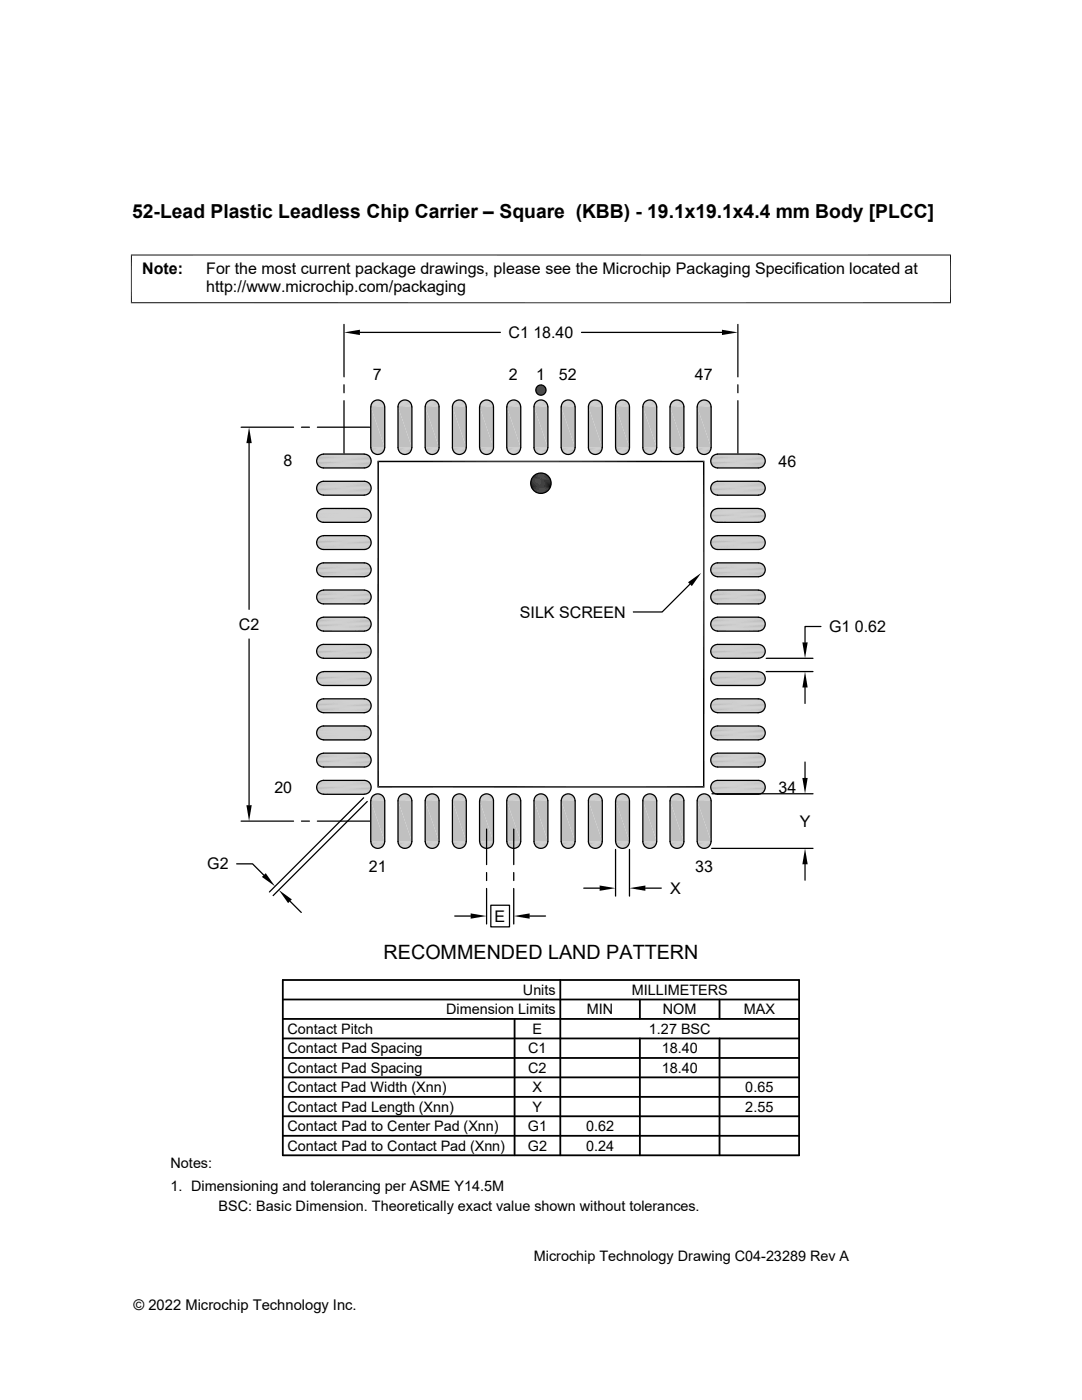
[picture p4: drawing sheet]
<svg xmlns="http://www.w3.org/2000/svg" width="216mm" height="279mm" viewBox="0 0 216 279" stroke-linecap="round" stroke-linejoin="round" font-family="sans-serif">
<defs><g id="words">
<g font-size="3.9">
<text x="26.4" y="43.5">52-Lead Plastic Leadless Chip Carrier – Square (KBB) - 19.1x19.1x4.4 mm Body [PLCC]</text>
<text x="76.5" y="191.5">RECOMMENDED LAND PATTERN</text>
</g>
<g font-size="3.2">
<text x="28.4" y="54.7">Note:</text>
<text x="41.1" y="58.3">http://www.microchip.com/packaging</text>
<text x="41.1" y="54.7">For the most current package drawings, please see the Microchip Packaging Specification located at</text>
<text x="101.5" y="67.5">C1 18.40</text>
<text x="74.4" y="75.8">7</text>
<text x="101.6" y="75.8">2</text>
<text x="107" y="75.8">1</text>
<text x="111.5" y="75.8">52</text>
<text x="138.6" y="75.8">47</text>
<text x="56.5" y="93.1">8</text>
<text x="155.3" y="93.2">46</text>
<text x="47.7" y="125.7">C2</text>
<text x="103.7" y="123.3">SILK SCREEN</text>
<text x="165.4" y="126.2">G1 0.62</text>
<text x="54.8" y="158.2">20</text>
<text x="155.3" y="158.3">34</text>
<text x="159.6" y="165">Y</text>
<text x="41.4" y="173.5">G2</text>
<text x="73.6" y="174.1">21</text>
<text x="133.7" y="178.4">X</text>
<text x="138.7" y="174.1">33</text>
<text x="98.7" y="184">E</text>
</g>
<g font-size="2.9">
<text x="89" y="202.4">Dimension Limits</text>
<text x="104.3" y="198.6">Units</text>
<text x="117.1" y="202.4">MIN</text>
<text x="126" y="198.6">MILLIMETERS</text>
<text x="132.3" y="202.4">NOM</text>
<text x="148.4" y="202.4">MAX</text>
<text x="57.3" y="206.3">Contact Pitch</text>
<text x="106.3" y="206.3">E</text>
<text x="129.5" y="206.3">1.27 BSC</text>
<text x="57.3" y="214.1">Contact Pad Spacing</text>
<text x="57.3" y="210.2">Contact Pad Spacing</text>
<text x="105.4" y="214.1">C2</text>
<text x="105.4" y="210.2">C1</text>
<text x="132" y="210.2">18.40</text>
<text x="132" y="214.1">18.40</text>
<text x="57.3" y="221.9">Contact Pad Length (Xnn)</text>
<text x="57.3" y="218">Contact Pad Width (Xnn)</text>
<text x="106.3" y="221.9">Y</text>
<text x="106.3" y="218">X</text>
<text x="148.7" y="221.9">2.55</text>
<text x="148.7" y="218">0.65</text>
<text x="57.3" y="225.8">Contact Pad to Center Pad (Xnn)</text>
<text x="105.3" y="225.8">G1</text>
<text x="116.9" y="225.8">0.62</text>
<text x="34" y="233.1">Notes:</text>
<text x="57.3" y="229.6">Contact Pad to Contact Pad (Xnn)</text>
<text x="105.3" y="229.6">G2</text>
<text x="116.9" y="229.6">0.24</text>
<text x="34" y="237.7">1. Dimensioning and tolerancing per ASME Y14.5M</text>
<text x="43.6" y="241.7">BSC: Basic Dimension. Theoretically exact value shown without tolerances.</text>
<text x="106.5" y="251.7">Microchip Technology Drawing C04-23289 Rev A</text>
<text x="26.6" y="261.3">© 2022 Microchip Technology Inc.</text>
</g>
</g></defs>
<g fill="#c0c0c0">
<path d="M140.1 79.9h.8z"/>
<path d="M140.4 79.8l.5 .1z"/>
<path d="M134.7 79.9h.8z"/>
<path d="M135 79.8l.5 .1z"/>
<path d="M129.3 79.9h.7z"/>
<path d="M129.5 79.8l.5 .1z"/>
<path d="M123.8 79.9h.8z"/>
<path d="M124.1 79.8l.5 .1z"/>
<path d="M118.4 79.9h.8z"/>
<path d="M118.7 79.8l.5 .1z"/>
<path d="M113 79.9h.7z"/>
<path d="M113.2 79.8l.5 .1z"/>
<path d="M107.6 79.9h.7z"/>
<path d="M107.8 79.8l.5 .1z"/>
<path d="M102.1 79.9h.8z"/>
<path d="M102.4 79.8l.5 .1z"/>
<path d="M96.7 79.9h.8z"/>
<path d="M97 79.8l.5 .1z"/>
<path d="M91.3 79.9h.7z"/>
<path d="M91.5 79.8l.5 .1z"/>
<path d="M85.9 79.9h.7z"/>
<path d="M86.1 79.8l.5 .1z"/>
<path d="M80.4 79.9h.8z"/>
<path d="M80.7 79.8l.5 .1z"/>
<path d="M75 79.9h.8z"/>
<path d="M75.2 79.8l.6 .1z"/>
<path d="M139.9 79.9h1.2z"/>
<path d="M140.1 79.9h1z"/>
<path d="M134.5 79.9h1.2z"/>
<path d="M134.7 79.9h1z"/>
<path d="M129 79.9h1.3z"/>
<path d="M129.3 79.9h1z"/>
<path d="M123.6 79.9h1.2z"/>
<path d="M123.8 79.9h1z"/>
<path d="M118.2 79.9h1.2z"/>
<path d="M118.4 79.9h1z"/>
<path d="M112.8 79.9h1.2z"/>
<path d="M113 79.9h1z"/>
<path d="M107.3 79.9h1.3z"/>
<path d="M107.6 79.9h1z"/>
<path d="M101.9 79.9h1.2z"/>
<path d="M102.1 79.9h1z"/>
<path d="M96.5 79.9h1.2z"/>
<path d="M96.7 79.9h1z"/>
<path d="M91 79.9h1.3z"/>
<path d="M91.3 79.9h1z"/>
<path d="M85.6 79.9h1.2z"/>
<path d="M85.9 79.9h.9z"/>
<path d="M80.2 79.9h1.2z"/>
<path d="M80.4 79.9h1z"/>
<path d="M74.8 79.9h1.2z"/>
<path d="M75 79.9h1z"/>
<path d="M139.7 80.1l.2-.2 1.5 .2z"/>
<path d="M139.9 79.9h1.2l.3 .2z"/>
<path d="M134.2 80.1l.3-.2 1.4 .2z"/>
<path d="M134.5 79.9h1.2l.2 .2z"/>
<path d="M128.8 80.1l.2-.2 1.5 .2z"/>
<path d="M129 79.9h1.3l.2 .2z"/>
<path d="M123.4 80.1l.2-.2 1.5 .2z"/>
<path d="M123.6 79.9h1.2l.3 .2z"/>
<path d="M118 80.1l.2-.2 1.4 .2z"/>
<path d="M118.2 79.9h1.2l.2 .2z"/>
<path d="M112.5 80.1l.3-.2 1.4 .2z"/>
<path d="M112.8 79.9h1.2l.2 .2z"/>
<path d="M107.1 80.1l.2-.2 1.5 .2z"/>
<path d="M107.3 79.9h1.3l.2 .2z"/>
<path d="M101.7 80.1l.2-.2 1.5 .2z"/>
<path d="M101.9 79.9h1.2l.3 .2z"/>
<path d="M96.2 80.1l.3-.2 1.4 .2z"/>
<path d="M96.5 79.9h1.2l.2 .2z"/>
<path d="M90.8 80.1l.2-.2 1.5 .2z"/>
<path d="M91 79.9h1.3l.2 .2z"/>
<path d="M85.4 80.1l.2-.2 1.5 .2z"/>
<path d="M85.6 79.9h1.2l.3 .2z"/>
<path d="M80 80.1l.2-.2 1.4 .2z"/>
<path d="M80.2 79.9h1.2l.2 .2z"/>
<path d="M74.5 80.1l.3-.2 1.4 .2z"/>
<path d="M74.8 79.9h1.2l.2 .2z"/>
</g>
<path d="M139.5 80.2h2" fill="none" stroke="#c0c0c0" stroke-width=".2"/>
<path d="M139.7 80.1h1.7l.1 .2z" fill="#c0c0c0"/>
<path d="M134 80.2h2.1" fill="none" stroke="#c0c0c0" stroke-width=".2"/>
<path d="M134.2 80.1h1.7l.2 .2z" fill="#c0c0c0"/>
<path d="M128.6 80.2h2.1" fill="none" stroke="#c0c0c0" stroke-width=".2"/>
<path d="M128.8 80.1h1.7l.2 .2z" fill="#c0c0c0"/>
<path d="M123.2 80.2h2" fill="none" stroke="#c0c0c0" stroke-width=".2"/>
<path d="M123.4 80.1h1.7l.1 .2z" fill="#c0c0c0"/>
<path d="M117.8 80.2h2" fill="none" stroke="#c0c0c0" stroke-width=".2"/>
<path d="M118 80.1h1.6l.2 .2z" fill="#c0c0c0"/>
<path d="M112.3 80.2h2.1" fill="none" stroke="#c0c0c0" stroke-width=".2"/>
<path d="M112.5 80.1h1.7l.2 .2z" fill="#c0c0c0"/>
<path d="M106.9 80.2h2.1" fill="none" stroke="#c0c0c0" stroke-width=".2"/>
<path d="M107.1 80.1h1.7l.2 .2z" fill="#c0c0c0"/>
<path d="M101.5 80.2h2" fill="none" stroke="#c0c0c0" stroke-width=".2"/>
<path d="M101.7 80.1h1.7l.1 .2z" fill="#c0c0c0"/>
<path d="M96.1 80.2h2" fill="none" stroke="#c0c0c0" stroke-width=".2"/>
<path d="M96.2 80.1h1.7l.2 .2z" fill="#c0c0c0"/>
<path d="M90.6 80.2h2.1" fill="none" stroke="#c0c0c0" stroke-width=".2"/>
<path d="M90.8 80.1h1.7l.2 .2z" fill="#c0c0c0"/>
<path d="M85.2 80.2h2" fill="none" stroke="#c0c0c0" stroke-width=".2"/>
<path d="M85.4 80.1h1.7l.1 .2z" fill="#c0c0c0"/>
<path d="M79.8 80.2h2" fill="none" stroke="#c0c0c0" stroke-width=".2"/>
<path d="M80 80.1h1.6l.2 .2z" fill="#c0c0c0"/>
<path d="M74.3 80.2h2.1" fill="none" stroke="#c0c0c0" stroke-width=".2"/>
<path d="M74.5 80.1h1.7l.2 .2z" fill="#c0c0c0"/>
<g fill="none" stroke="#c0c0c0" stroke-width=".21">
<path d="M74.1 80.6h2.6M74.2 80.4h2.4M79.5 80.6h2.6M79.6 80.4h2.4M84.9 80.6h2.6M85 80.4h2.4M90.4 80.6h2.5M90.5 80.4h2.3M95.8 80.6h2.6M95.9 80.4h2.4M101.2 80.6h2.6M101.3 80.4h2.4"/>
<path d="M106.6 80.6h2.6M106.8 80.4h2.3M112.1 80.6h2.6M112.2 80.4h2.4M117.5 80.6h2.6M117.6 80.4h2.4M122.9 80.6h2.6M123 80.4h2.4M128.4 80.6h2.5M128.5 80.4h2.3M133.8 80.6h2.6M133.9 80.4h2.3"/>
<path d="M139.2 80.6h2.6M139.3 80.4h2.4"/>
</g>
<g fill="none" stroke="#c0c0c0" stroke-width=".25">
<path d="M74 81.1h2.8M74 80.8h2.7M79.4 81.1h2.8M79.4 80.8h2.8M84.8 81.1h2.8M84.9 80.8h2.7M90.3 81.1h2.7M90.3 80.8h2.7M95.7 81.1h2.8M95.7 80.8h2.7M101.1 81.1h2.8M101.2 80.8h2.7"/>
<path d="M106.6 81.1h2.7M106.6 80.8h2.7M112 81.1h2.8M112 80.8h2.7M117.4 81.1h2.8M117.4 80.8h2.8M122.8 81.1h2.8M122.9 80.8h2.7M128.3 81.1h2.7M128.3 80.8h2.7M133.7 81.1h2.8M133.7 80.8h2.7"/>
<path d="M139.1 81.1h2.8M139.1 80.8h2.8"/>
</g>
<g fill="#c0c0c0">
<path d="M139.1 81.2l2.8 8.1h-2.8z"/>
<path d="M139.1 81.2h2.8v8.1z"/>
<path d="M133.7 81.2l2.8 8.1h-2.8z"/>
<path d="M133.7 81.2h2.8v8.1z"/>
<path d="M128.3 81.2l2.7 8.1h-2.7z"/>
<path d="M128.3 81.2h2.7v8.1z"/>
<path d="M122.8 81.2l2.8 8.1h-2.8z"/>
<path d="M122.8 81.2h2.8v8.1z"/>
<path d="M117.4 81.2l2.8 8.1h-2.8z"/>
<path d="M117.4 81.2h2.8v8.1z"/>
<path d="M112 81.2l2.8 8.1h-2.8z"/>
<path d="M112 81.2h2.8v8.1z"/>
<path d="M106.6 81.2l2.7 8.1h-2.7z"/>
<path d="M106.6 81.2h2.7v8.1z"/>
<path d="M101.1 81.2l2.8 8.1h-2.8z"/>
<path d="M101.1 81.2h2.8v8.1z"/>
<path d="M95.7 81.2l2.8 8.1h-2.8z"/>
<path d="M95.7 81.2h2.8v8.1z"/>
<path d="M90.3 81.2l2.7 8.1h-2.7z"/>
<path d="M90.3 81.2h2.7v8.1z"/>
<path d="M84.8 81.2l2.8 8.1h-2.8z"/>
<path d="M84.8 81.2h2.8v8.1z"/>
<path d="M79.4 81.2l2.8 8.1h-2.8z"/>
<path d="M79.4 81.2h2.8v8.1z"/>
<path d="M74 81.2l2.8 8.1h-2.8z"/>
<path d="M74 81.2h2.8v8.1z"/>
</g>
<g fill="none" stroke="#c0c0c0" stroke-width=".25">
<path d="M74 89.5h2.8M79.4 89.5h2.8M84.8 89.5h2.8M90.3 89.5h2.7M95.7 89.5h2.8M101.1 89.5h2.8M106.6 89.5h2.7M112 89.5h2.8M117.4 89.5h2.8M122.8 89.5h2.8M128.3 89.5h2.7M133.7 89.5h2.8"/>
<path d="M139.1 89.5h2.8"/>
</g>
<g fill="none" stroke="#c0c0c0" stroke-width=".23">
<path d="M74 89.7h2.7M74.1 89.9h2.6M79.4 89.7h2.8M79.5 89.9h2.6M84.9 89.7h2.7M84.9 89.9h2.6M90.3 89.7h2.7M90.4 89.9h2.5M95.7 89.7h2.7M95.8 89.9h2.6M101.2 89.7h2.7M101.2 89.9h2.6"/>
<path d="M106.6 89.7h2.7M106.6 89.9h2.6M112 89.7h2.7M112.1 89.9h2.6M117.4 89.7h2.8M117.5 89.9h2.6M122.9 89.7h2.7M122.9 89.9h2.6M128.3 89.7h2.7M128.4 89.9h2.5M133.7 89.7h2.7M133.8 89.9h2.6"/>
<path d="M139.1 89.7h2.8M139.2 89.9h2.6"/>
</g>
<g fill="none" stroke="#c0c0c0" stroke-width=".21">
<path d="M74.2 90.1h2.4M79.6 90.1h2.4M85 90.1h2.4M90.5 90.1h2.3M95.9 90.1h2.4M101.3 90.1h2.4M106.8 90.1h2.3M112.2 90.1h2.4M117.6 90.1h2.4M123 90.1h2.4M128.5 90.1h2.3M133.9 90.1h2.3"/>
<path d="M139.3 90.1h2.4"/>
</g>
<path d="M139.5 90.3l1.9 .1h-1.7z" fill="#c0c0c0"/>
<path d="M139.5 90.3h2" fill="none" stroke="#c0c0c0" stroke-width=".2"/>
<path d="M134 90.3l1.9 .1h-1.7z" fill="#c0c0c0"/>
<path d="M134 90.3h2.1" fill="none" stroke="#c0c0c0" stroke-width=".2"/>
<path d="M128.6 90.3l1.9 .1h-1.7z" fill="#c0c0c0"/>
<path d="M128.6 90.3h2.1" fill="none" stroke="#c0c0c0" stroke-width=".2"/>
<path d="M123.2 90.3l1.9 .1h-1.7z" fill="#c0c0c0"/>
<path d="M123.2 90.3h2" fill="none" stroke="#c0c0c0" stroke-width=".2"/>
<path d="M117.8 90.3l1.8 .1h-1.6z" fill="#c0c0c0"/>
<path d="M117.8 90.3h2" fill="none" stroke="#c0c0c0" stroke-width=".2"/>
<path d="M112.3 90.3l1.9 .1h-1.7z" fill="#c0c0c0"/>
<path d="M112.3 90.3h2.1" fill="none" stroke="#c0c0c0" stroke-width=".2"/>
<path d="M106.9 90.3l1.9 .1h-1.7z" fill="#c0c0c0"/>
<path d="M106.9 90.3h2.1" fill="none" stroke="#c0c0c0" stroke-width=".2"/>
<path d="M101.5 90.3l1.9 .1h-1.7z" fill="#c0c0c0"/>
<path d="M101.5 90.3h2" fill="none" stroke="#c0c0c0" stroke-width=".2"/>
<path d="M96.1 90.3l1.8 .1h-1.7z" fill="#c0c0c0"/>
<path d="M96.1 90.3h2" fill="none" stroke="#c0c0c0" stroke-width=".2"/>
<path d="M90.6 90.3l1.9 .1h-1.7z" fill="#c0c0c0"/>
<path d="M90.6 90.3h2.1" fill="none" stroke="#c0c0c0" stroke-width=".2"/>
<path d="M85.2 90.3l1.9 .1h-1.7z" fill="#c0c0c0"/>
<path d="M85.2 90.3h2" fill="none" stroke="#c0c0c0" stroke-width=".2"/>
<path d="M79.8 90.3l1.8 .1h-1.6z" fill="#c0c0c0"/>
<path d="M79.8 90.3h2" fill="none" stroke="#c0c0c0" stroke-width=".2"/>
<path d="M74.3 90.3l1.9 .1h-1.7z" fill="#c0c0c0"/>
<path d="M74.3 90.3h2.1" fill="none" stroke="#c0c0c0" stroke-width=".2"/>
<g fill="#c0c0c0">
<path d="M139.7 90.4l1.4 .2h-1.2z"/>
<path d="M139.7 90.4h1.7l-.3 .2z"/>
<path d="M134.2 90.4l1.5 .2h-1.2z"/>
<path d="M134.2 90.4h1.7l-.2 .2z"/>
<path d="M128.8 90.4l1.5 .2h-1.3z"/>
<path d="M128.8 90.4h1.7l-.2 .2z"/>
<path d="M123.4 90.4l1.4 .2h-1.2z"/>
<path d="M123.4 90.4h1.7l-.3 .2z"/>
<path d="M118 90.4l1.4 .2h-1.2z"/>
<path d="M118 90.4h1.6l-.2 .2z"/>
<path d="M112.5 90.4l1.5 .2h-1.2z"/>
<path d="M112.5 90.4h1.7l-.2 .2z"/>
<path d="M107.1 90.4l1.5 .2h-1.3z"/>
<path d="M107.1 90.4h1.7l-.2 .2z"/>
<path d="M101.7 90.4l1.4 .2h-1.2z"/>
<path d="M101.7 90.4h1.7l-.3 .2z"/>
<path d="M96.2 90.4l1.5 .2h-1.2z"/>
<path d="M96.2 90.4h1.7l-.2 .2z"/>
<path d="M90.8 90.4l1.5 .2h-1.3z"/>
<path d="M90.8 90.4h1.7l-.2 .2z"/>
<path d="M85.4 90.4l1.4 .2h-1.2z"/>
<path d="M85.4 90.4h1.7l-.3 .2z"/>
<path d="M80 90.4l1.4 .2h-1.2z"/>
<path d="M80 90.4h1.6l-.2 .2z"/>
<path d="M74.5 90.4l1.5 .2h-1.2z"/>
<path d="M74.5 90.4h1.7l-.2 .2z"/>
</g>
<path d="M64.3 90.6h8.6M142.9 90.6h8.7" fill="none" stroke="#c0c0c0" stroke-width=".2"/>
<g fill="#c0c0c0">
<path d="M139.9 90.6l1 .1z"/>
<path d="M139.9 90.6h1.2l-.2 .1z"/>
<path d="M134.5 90.6l1 .1z"/>
<path d="M134.5 90.6h1.2l-.2 .1z"/>
<path d="M129 90.6l1 .1z"/>
<path d="M129 90.6h1.3l-.3 .1z"/>
<path d="M123.6 90.6l1 .1z"/>
<path d="M123.6 90.6h1.2l-.2 .1z"/>
<path d="M118.2 90.6l1 .1z"/>
<path d="M118.2 90.6h1.2l-.2 .1z"/>
<path d="M112.8 90.6l.9 .1z"/>
<path d="M112.8 90.6h1.2l-.3 .1z"/>
<path d="M107.3 90.6l1 .1z"/>
<path d="M107.3 90.6h1.3l-.3 .1z"/>
<path d="M101.9 90.6l1 .1z"/>
<path d="M101.9 90.6h1.2l-.2 .1z"/>
<path d="M96.5 90.6l1 .1z"/>
<path d="M96.5 90.6h1.2l-.2 .1z"/>
<path d="M91 90.6l1 .1z"/>
<path d="M91 90.6h1.3l-.3 .1z"/>
<path d="M85.6 90.6l1 .1z"/>
<path d="M85.6 90.6h1.2l-.2 .1z"/>
<path d="M80.2 90.6l1 .1z"/>
<path d="M80.2 90.6h1.2l-.2 .1z"/>
<path d="M74.8 90.6l1 .1z"/>
<path d="M74.8 90.6h1.2l-.2 .1z"/>
<path d="M140.1 90.7h.5z"/>
<path d="M140.1 90.7h.8z"/>
<path d="M134.7 90.7h.5z"/>
<path d="M134.7 90.7h.8z"/>
<path d="M129.3 90.7h.5z"/>
<path d="M129.3 90.7h.7z"/>
<path d="M123.8 90.7h.6z"/>
<path d="M123.8 90.7h.8z"/>
<path d="M118.4 90.7h.5z"/>
<path d="M118.4 90.7h.8z"/>
<path d="M113 90.7h.5z"/>
<path d="M113 90.7h.7z"/>
<path d="M107.6 90.7h.5z"/>
<path d="M107.6 90.7h.7z"/>
<path d="M102.1 90.7h.5z"/>
<path d="M102.1 90.7h.8z"/>
<path d="M96.7 90.7h.5z"/>
<path d="M96.7 90.7h.8z"/>
<path d="M91.3 90.7h.5z"/>
<path d="M91.3 90.7h.7z"/>
<path d="M85.9 90.7h.5z"/>
<path d="M85.9 90.7h.7z"/>
<path d="M80.4 90.7h.5z"/>
<path d="M80.4 90.7h.8z"/>
<path d="M75 90.7h.5z"/>
<path d="M75 90.7h.8z"/>
</g>
<g fill="none" stroke="#c0c0c0" stroke-width=".2">
<path d="M63.5 91.1h10.3M63.5 96.5h10.3M63.5 92.9h10.3M63.5 98.4h10.3M63.6 93.1h10M63.6 98.5h10M63.6 90.9h10M63.6 96.3h10M63.8 90.8h9.6M63.8 96.2h9.6M63.8 93.2h9.6M63.8 98.7h9.6"/>
<path d="M64.1 93.3h9.1M64.1 98.8h9.1M64.1 90.7h9.1M64.1 96.1h9.1M64.3 93.4h8.6M64.3 98.8h8.6M64.3 96.1h8.6M142.1 92.9h10.3M142.1 98.4h10.3M142.1 91.1h10.3M142.1 96.5h10.3M142.3 90.9h10"/>
<path d="M142.3 96.3h10M142.3 93.1h10M142.3 98.5h10M142.5 93.2h9.5M142.5 98.7h9.5M142.5 90.8h9.5M142.5 96.2h9.5M142.7 93.3h9.1M142.7 98.8h9.1M142.7 90.7h9.1M142.7 96.1h9.1M142.9 93.4h8.7"/>
<path d="M142.9 98.8h8.7M142.9 96.1h8.7M63.2 102.7h10.9M63.2 102.8h10.9M63.2 102.9h10.9M63.2 103.1h10.9M63.2 102.5h10.8M63.2 103.2h10.8M63.2 102.4h10.8M63.2 103.3h10.8M63.3 103.4h10.7M63.3 102.3h10.7"/>
<path d="M63.3 102.2h10.6M63.3 103.6h10.6M63.4 103.7h10.4M63.4 102.1h10.4M63.5 107.3h10.3M63.5 112.8h10.3M63.5 118.2h10.3M63.5 103.8h10.3M63.5 109.2h10.3M63.5 114.6h10.3M63.5 101.9h10.3M63.6 101.9h10.1"/>
<path d="M63.6 103.9h10.1M63.6 101.8h10M63.6 103.9h10M63.6 109.4h10M63.6 114.8h10M63.6 107.2h10M63.6 112.6h10M63.6 118h10M63.8 104h9.6M63.8 101.7h9.6M63.8 107.1h9.6M63.8 112.5h9.6"/>
<path d="M63.8 117.9h9.6M63.8 101.6h9.6M63.8 104.1h9.6M63.8 109.5h9.6M63.8 114.9h9.6M64 101.6h9.2M64 104.2h9.2M64.1 104.2h9.1M64.1 109.6h9.1M64.1 115h9.1M64.1 101.5h9.1M64.1 107h9.1"/>
<path d="M64.1 112.4h9.1M64.1 117.8h9.1M64.3 104.2h8.6M64.3 109.7h8.6M64.3 115.1h8.6M64.3 101.5h8.6M64.3 106.9h8.6M64.3 112.3h8.6M64.3 117.8h8.6M142.1 103.8h10.3M142.1 109.2h10.3M142.1 114.6h10.3"/>
<path d="M142.1 101.9h10.3M142.1 107.3h10.3M142.1 112.8h10.3M142.1 118.2h10.3M142.3 101.8h10M142.3 107.2h10M142.3 112.6h10M142.3 118h10M142.3 104h10M142.3 109.4h10M142.3 114.8h10M142.5 104.1h9.5"/>
<path d="M142.5 109.5h9.5M142.5 114.9h9.5M142.5 101.6h9.5M142.5 107.1h9.5M142.5 112.5h9.5M142.5 117.9h9.5M142.7 104.2h9.1M142.7 109.6h9.1M142.7 115h9.1M142.7 101.5h9.1M142.7 107h9.1M142.7 112.4h9.1"/>
<path d="M142.7 117.8h9.1M142.9 104.2h8.7M142.9 109.7h8.7M142.9 115.1h8.7M142.9 101.5h8.7M142.9 106.9h8.7M142.9 112.3h8.7M142.9 117.8h8.7M63.5 123.6h10.3M63.5 129.1h10.3M63.5 134.5h10.3M63.5 139.9h10.3"/>
<path d="M63.5 120.1h10.3M63.5 125.5h10.3M63.5 130.9h10.3M63.5 136.3h10.3M63.6 120.2h10M63.6 125.7h10M63.6 131.1h10M63.6 136.5h10M63.6 123.5h10M63.6 128.9h10M63.6 134.3h10M63.6 139.7h10"/>
<path d="M63.8 123.3h9.6M63.8 128.8h9.6M63.8 134.2h9.6M63.8 139.6h9.6M63.8 120.4h9.6M63.8 125.8h9.6M63.8 131.2h9.6M63.8 136.7h9.6M64.1 120.5h9.1M64.1 125.9h9.1M64.1 131.3h9.1M64.1 136.7h9.1"/>
<path d="M64.1 123.2h9.1M64.1 128.7h9.1M64.1 134.1h9.1M64.1 139.5h9.1M64.3 120.5h8.6M64.3 125.9h8.6M64.3 131.4h8.6M64.3 136.8h8.6M64.3 123.2h8.6M64.3 128.6h8.6M64.3 134h8.6M64.3 139.5h8.6"/>
<path d="M142.1 120.1h10.3M142.1 125.5h10.3M142.1 130.9h10.3M142.1 136.3h10.3M142.1 123.6h10.3M142.1 129.1h10.3M142.1 134.5h10.3M142.1 139.9h10.3M142.3 123.5h10M142.3 128.9h10M142.3 134.3h10M142.3 139.7h10"/>
<path d="M142.3 120.2h10M142.3 125.7h10M142.3 131.1h10M142.3 136.5h10M142.5 120.4h9.5M142.5 125.8h9.5M142.5 131.2h9.5M142.5 136.7h9.5M142.5 123.3h9.5M142.5 128.8h9.5M142.5 134.2h9.5M142.5 139.6h9.5"/>
<path d="M142.7 120.5h9.1M142.7 125.9h9.1M142.7 131.3h9.1M142.7 136.7h9.1M142.7 123.2h9.1M142.7 128.7h9.1M142.7 134.1h9.1M142.7 139.5h9.1M142.9 120.5h8.7M142.9 125.9h8.7M142.9 131.4h8.7M142.9 136.8h8.7"/>
<path d="M142.9 123.2h8.7M142.9 128.6h8.7M142.9 134h8.7M142.9 139.5h8.7M63.2 146.1h10.9M63.2 146.2h10.9M63.2 146.3h10.9M63.2 146.5h10.9M63.2 146h10.8M63.2 146.6h10.8M63.2 145.8h10.8M63.2 146.7h10.8"/>
<path d="M63.3 146.9h10.7M63.3 145.7h10.7M63.3 145.6h10.6M63.3 147h10.6M63.4 147.1h10.4M63.4 145.5h10.4M63.5 150.8h10.3M63.5 156.2h10.3M63.5 141.8h10.3M63.5 147.2h10.3M63.5 152.6h10.3M63.5 158.1h10.3"/>
<path d="M63.5 145.4h10.3M63.6 145.3h10.1M63.6 147.3h10.1M63.6 145.2h10M63.6 142h10M63.6 147.4h10M63.6 152.8h10M63.6 158.2h10M63.6 150.6h10M63.6 156h10M63.8 147.4h9.6M63.8 145.1h9.6"/>
<path d="M63.8 150.5h9.6M63.8 155.9h9.6M63.8 145h9.6M63.8 142.1h9.6M63.8 147.5h9.6M63.8 152.9h9.6M63.8 158.4h9.6M64 145h9.2M64 147.6h9.2M64.1 142.2h9.1M64.1 153h9.1M64.1 150.4h9.1"/>
<path d="M64.1 155.8h9.1M64.1 147.6h9.1M64.1 144.9h9.1M64.3 147.6h8.6M64.3 142.2h8.6M64.3 150.3h8.6M64.3 155.8h8.6M142.1 141.8h10.3M142.1 147.2h10.3M142.1 152.6h10.3M142.1 158.1h10.3M142.1 145.3h10.3"/>
<path d="M142.1 150.8h10.3M142.1 156.2h10.3M142.3 145.2h10M142.3 150.6h10M142.3 156h10M142.3 142h10M142.3 147.4h10M142.3 152.8h10M142.3 158.2h10M142.5 142.1h9.5M142.5 147.5h9.5M142.5 152.9h9.5"/>
<path d="M142.5 158.4h9.5M142.5 145h9.5M142.5 150.5h9.5M142.5 155.9h9.5M142.7 142.2h9.1M142.7 147.6h9.1M142.7 153h9.1M142.7 144.9h9.1M142.7 150.4h9.1M142.7 155.8h9.1M142.9 142.2h8.7M142.9 147.6h8.7"/>
<path d="M142.9 150.3h8.7M142.9 155.8h8.7"/>
</g>
<g fill="none" stroke="#c0c0c0" stroke-width=".23">
<path d="M63.2 92.5h10.8M63.2 97.9h10.8M63.2 91.5h10.8M63.2 96.9h10.8M63.3 91.3h10.6M63.3 98.2h10.6M141.9 92.5h10.8M141.9 97.9h10.8M141.9 91.5h10.8M141.9 96.9h10.8M142 91.3h10.6M142 98.2h10.6"/>
<path d="M63.2 108.8h10.8M63.2 119.6h10.8M63.2 107.8h10.8M63.2 113.2h10.8M63.3 107.6h10.6M141.8 102.6h10.9M141.8 103.1h10.9M141.9 108.8h10.8M141.9 119.6h10.8M141.9 107.8h10.8M141.9 113.2h10.8M142 107.6h10.6"/>
<path d="M63.2 125.1h10.8M63.2 135.9h10.8M63.2 124.1h10.8M63.2 129.5h10.8M63.3 123.8h10.6M63.3 125.3h10.6M141.9 125.1h10.8M141.9 135.9h10.8M141.9 124.1h10.8M141.9 129.5h10.8M142 123.8h10.6M142 125.3h10.6"/>
<path d="M63.2 141.3h10.8M63.2 152.2h10.8M63.2 157.6h10.8M63.2 140.3h10.8M63.2 151.2h10.8M63.2 156.6h10.8M63.3 151h10.6M63.3 141.6h10.6M63.3 157.9h10.6M141.8 146h10.9M141.8 146.5h10.9M141.9 141.3h10.8"/>
<path d="M141.9 152.2h10.8M141.9 157.6h10.8M141.9 140.3h10.8M141.9 151.2h10.8M141.9 156.6h10.8M142 151h10.6M142 141.6h10.6M142 157.9h10.6"/>
</g>
<g fill="none" stroke="#c0c0c0" stroke-width=".25">
<path d="M63.2 91.8h10.9M63.2 97.2h10.9M63.2 92h10.9M63.2 92.3h10.9M63.2 97.4h10.9M63.2 97.7h10.9M141.8 91.8h10.9M141.8 97.2h10.9M141.8 92h10.9M141.8 92.3h10.9M141.8 97.4h10.9M141.8 97.7h10.9"/>
<path d="M63.2 108h10.9M63.2 113.5h10.9M63.2 118.9h10.9M63.2 108.3h10.9M63.2 108.5h10.9M63.2 113.7h10.9M63.2 114h10.9M63.2 119.1h10.9M63.2 119.4h10.9M63.2 114.2h10.8M63.2 118.6h10.8M141.8 108h10.9"/>
<path d="M141.8 113.5h10.9M141.8 118.9h10.9M141.8 108.3h10.9M141.8 108.5h10.9M141.8 113.7h10.9M141.8 114h10.9M141.8 119.1h10.9M141.8 119.4h10.9M141.9 103.4h10.8M141.9 114.2h10.8M141.9 102.4h10.8M141.9 118.6h10.8"/>
<path d="M63.2 124.3h10.9M63.2 129.7h10.9M63.2 135.2h10.9M63.2 124.6h10.9M63.2 124.8h10.9M63.2 130h10.9M63.2 130.2h10.9M63.2 135.4h10.9M63.2 135.7h10.9M63.2 130.5h10.8M63.2 134.9h10.8M141.8 124.3h10.9"/>
<path d="M141.8 129.7h10.9M141.8 135.2h10.9M141.8 124.6h10.9M141.8 124.8h10.9M141.8 130h10.9M141.8 130.2h10.9M141.8 135.4h10.9M141.8 135.7h10.9M141.9 130.5h10.8M141.9 134.9h10.8M63.2 140.6h10.9M63.2 151.4h10.9"/>
<path d="M63.2 156.9h10.9M63.2 140.8h10.9M63.2 141.1h10.9M63.2 151.7h10.9M63.2 152h10.9M63.2 157.1h10.9M63.2 157.4h10.9M141.8 140.6h10.9M141.8 151.4h10.9M141.8 156.9h10.9M141.8 140.8h10.9M141.8 141.1h10.9"/>
<path d="M141.8 151.7h10.9M141.8 152h10.9M141.8 157.1h10.9M141.8 157.4h10.9M141.9 146.8h10.8M141.9 145.8h10.8"/>
</g>
<g fill="none" stroke="#c0c0c0" stroke-width=".21">
<path d="M63.3 96.7h10.6M63.3 92.7h10.6M142 96.7h10.6M142 92.7h10.6M63.3 113h10.6M63.3 118.4h10.6M63.3 109h10.6M63.3 114.4h10.6M63.3 119.9h10.6M142 102.1h10.6M142 113h10.6M142 118.4h10.6"/>
<path d="M142 103.6h10.6M142 109h10.6M142 114.4h10.6M142 119.9h10.6M63.3 129.3h10.6M63.3 134.7h10.6M63.3 130.7h10.6M63.3 136.1h10.6M142 129.3h10.6M142 134.7h10.6M142 130.7h10.6M142 136.1h10.6"/>
<path d="M63.3 140.1h10.6M63.3 156.4h10.6M63.3 152.4h10.6M142 140.1h10.6M142 145.5h10.6M142 156.4h10.6M142 147h10.6M142 152.4h10.6"/>
</g>
<path d="M141.8 102.9h10.9M141.8 146.3h10.9" fill="none" stroke="#c0c0c0" stroke-width=".28"/>
<g fill="#c0c0c0">
<path d="M140.1 158.5h.8z"/>
<path d="M140.4 158.4l.5 .1z"/>
<path d="M134.7 158.5h.8z"/>
<path d="M135 158.4l.5 .1z"/>
<path d="M129.3 158.5h.7z"/>
<path d="M129.5 158.4l.5 .1z"/>
<path d="M123.8 158.5h.8z"/>
<path d="M124.1 158.4l.5 .1z"/>
<path d="M118.4 158.5h.8z"/>
<path d="M118.7 158.4l.5 .1z"/>
<path d="M113 158.5h.7z"/>
<path d="M113.2 158.4l.5 .1z"/>
<path d="M107.6 158.5h.7z"/>
<path d="M107.8 158.4l.5 .1z"/>
<path d="M102.1 158.5h.8z"/>
<path d="M102.4 158.4l.5 .1z"/>
<path d="M96.7 158.5h.8z"/>
<path d="M97 158.4l.5 .1z"/>
<path d="M91.3 158.5h.7z"/>
<path d="M91.5 158.4l.5 .1z"/>
<path d="M85.9 158.5h.7z"/>
<path d="M86.1 158.4l.5 .1z"/>
<path d="M80.4 158.5h.8z"/>
<path d="M80.7 158.4l.5 .1z"/>
<path d="M75 158.5h.8z"/>
<path d="M75.2 158.4l.6 .1z"/>
</g>
<path d="M64.1 158.5h9.1M64.3 158.5h8.6M142.7 158.5h9.1M142.9 158.5h8.7" fill="none" stroke="#c0c0c0" stroke-width=".2"/>
<g fill="#c0c0c0">
<path d="M139.9 158.6l.2-.1 1 .1z"/>
<path d="M140.1 158.5l1 .1z"/>
<path d="M134.5 158.6l.2-.1 1 .1z"/>
<path d="M134.7 158.5l1 .1z"/>
<path d="M129 158.6l.3-.1 1 .1z"/>
<path d="M129.3 158.5l1 .1z"/>
<path d="M123.6 158.6l.2-.1 1 .1z"/>
<path d="M123.8 158.5l1 .1z"/>
<path d="M118.2 158.6l.2-.1 1 .1z"/>
<path d="M118.4 158.5l1 .1z"/>
<path d="M112.8 158.6l.2-.1 1 .1z"/>
<path d="M113 158.5l1 .1z"/>
<path d="M107.3 158.6l.3-.1 1 .1z"/>
<path d="M107.6 158.5l1 .1z"/>
<path d="M101.9 158.6l.2-.1 1 .1z"/>
<path d="M102.1 158.5l1 .1z"/>
<path d="M96.5 158.6l.2-.1 1 .1z"/>
<path d="M96.7 158.5l1 .1z"/>
<path d="M91 158.6l.3-.1 1 .1z"/>
<path d="M91.3 158.5l1 .1z"/>
<path d="M85.6 158.6l.3-.1 .9 .1z"/>
<path d="M85.9 158.5l.9 .1z"/>
<path d="M80.2 158.6l.2-.1 1 .1z"/>
<path d="M80.4 158.5l1 .1z"/>
<path d="M74.8 158.6l.2-.1 1 .1z"/>
<path d="M75 158.5l1 .1z"/>
<path d="M139.7 158.7l.2-.1 1.5 .1z"/>
<path d="M139.9 158.6h1.2l.3 .1z"/>
<path d="M134.2 158.7l.3-.1 1.4 .1z"/>
<path d="M134.5 158.6h1.2l.2 .1z"/>
<path d="M128.8 158.7l.2-.1 1.5 .1z"/>
<path d="M129 158.6h1.3l.2 .1z"/>
<path d="M123.4 158.7l.2-.1 1.5 .1z"/>
<path d="M123.6 158.6h1.2l.3 .1z"/>
<path d="M118 158.7l.2-.1 1.4 .1z"/>
<path d="M118.2 158.6h1.2l.2 .1z"/>
<path d="M112.5 158.7l.3-.1 1.4 .1z"/>
<path d="M112.8 158.6h1.2l.2 .1z"/>
<path d="M107.1 158.7l.2-.1 1.5 .1z"/>
<path d="M107.3 158.6h1.3l.2 .1z"/>
<path d="M101.7 158.7l.2-.1 1.5 .1z"/>
<path d="M101.9 158.6h1.2l.3 .1z"/>
<path d="M96.2 158.7l.3-.1 1.4 .1z"/>
<path d="M96.5 158.6h1.2l.2 .1z"/>
<path d="M90.8 158.7l.2-.1 1.5 .1z"/>
<path d="M91 158.6h1.3l.2 .1z"/>
<path d="M85.4 158.7l.2-.1 1.5 .1z"/>
<path d="M85.6 158.6h1.2l.3 .1z"/>
<path d="M80 158.7l.2-.1 1.4 .1z"/>
<path d="M80.2 158.6h1.2l.2 .1z"/>
<path d="M74.5 158.7l.3-.1 1.4 .1z"/>
<path d="M74.8 158.6h1.2l.2 .1z"/>
</g>
<path d="M139.5 158.8h2" fill="none" stroke="#c0c0c0" stroke-width=".2"/>
<path d="M139.7 158.7h1.7l.1 .2z" fill="#c0c0c0"/>
<path d="M134 158.8h2.1" fill="none" stroke="#c0c0c0" stroke-width=".2"/>
<path d="M134.2 158.7h1.7l.2 .2z" fill="#c0c0c0"/>
<path d="M128.6 158.8h2.1" fill="none" stroke="#c0c0c0" stroke-width=".2"/>
<path d="M128.8 158.7h1.7l.2 .2z" fill="#c0c0c0"/>
<path d="M123.2 158.8h2" fill="none" stroke="#c0c0c0" stroke-width=".2"/>
<path d="M123.4 158.7h1.7l.1 .2z" fill="#c0c0c0"/>
<path d="M117.8 158.8h2" fill="none" stroke="#c0c0c0" stroke-width=".2"/>
<path d="M118 158.7h1.6l.2 .2z" fill="#c0c0c0"/>
<path d="M112.3 158.8h2.1" fill="none" stroke="#c0c0c0" stroke-width=".2"/>
<path d="M112.5 158.7h1.7l.2 .2z" fill="#c0c0c0"/>
<path d="M106.9 158.8h2.1" fill="none" stroke="#c0c0c0" stroke-width=".2"/>
<path d="M107.1 158.7h1.7l.2 .2z" fill="#c0c0c0"/>
<path d="M101.5 158.8h2" fill="none" stroke="#c0c0c0" stroke-width=".2"/>
<path d="M101.7 158.7h1.7l.1 .2z" fill="#c0c0c0"/>
<path d="M96.1 158.8h2" fill="none" stroke="#c0c0c0" stroke-width=".2"/>
<path d="M96.2 158.7h1.7l.2 .2z" fill="#c0c0c0"/>
<path d="M90.6 158.8h2.1" fill="none" stroke="#c0c0c0" stroke-width=".2"/>
<path d="M90.8 158.7h1.7l.2 .2z" fill="#c0c0c0"/>
<path d="M85.2 158.8h2" fill="none" stroke="#c0c0c0" stroke-width=".2"/>
<path d="M85.4 158.7h1.7l.1 .2z" fill="#c0c0c0"/>
<path d="M79.8 158.8h2" fill="none" stroke="#c0c0c0" stroke-width=".2"/>
<path d="M80 158.7h1.6l.2 .2z" fill="#c0c0c0"/>
<path d="M74.3 158.8h2.1" fill="none" stroke="#c0c0c0" stroke-width=".2"/>
<path d="M74.5 158.7h1.7l.2 .2z" fill="#c0c0c0"/>
<g fill="none" stroke="#c0c0c0" stroke-width=".21">
<path d="M74.2 159h2.4M79.6 159h2.4M85 159h2.4M90.5 159h2.3M95.9 159h2.4M101.3 159h2.4M106.8 159h2.3M112.2 159h2.4M117.6 159h2.4M123 159h2.4M128.5 159h2.3M133.9 159h2.3"/>
<path d="M139.3 159h2.4"/>
</g>
<g fill="none" stroke="#c0c0c0" stroke-width=".23">
<path d="M74 159.4h2.7M74.1 159.2h2.6M79.4 159.4h2.8M79.5 159.2h2.6M84.9 159.4h2.7M84.9 159.2h2.6M90.3 159.4h2.7M90.4 159.2h2.5M95.7 159.4h2.7M95.8 159.2h2.6M101.2 159.4h2.7M101.2 159.2h2.6"/>
<path d="M106.6 159.4h2.7M106.6 159.2h2.6M112 159.4h2.7M112.1 159.2h2.6M117.4 159.4h2.8M117.5 159.2h2.6M122.9 159.4h2.7M122.9 159.2h2.6M128.3 159.4h2.7M128.4 159.2h2.5M133.7 159.4h2.7M133.8 159.2h2.6"/>
<path d="M139.1 159.4h2.8M139.2 159.2h2.6"/>
</g>
<g fill="none" stroke="#c0c0c0" stroke-width=".25">
<path d="M74 159.7h2.8M79.4 159.7h2.8M84.8 159.7h2.8M90.3 159.7h2.7M95.7 159.7h2.8M101.1 159.7h2.8M106.6 159.7h2.7M112 159.7h2.8M117.4 159.7h2.8M122.8 159.7h2.8M128.3 159.7h2.7M133.7 159.7h2.8"/>
<path d="M139.1 159.7h2.8"/>
</g>
<g fill="#c0c0c0">
<path d="M139.1 159.8l2.8 8.1h-2.8z"/>
<path d="M139.1 159.8h2.8v8.1z"/>
<path d="M133.7 159.8l2.8 8.1h-2.8z"/>
<path d="M133.7 159.8h2.8v8.1z"/>
<path d="M128.3 159.8l2.7 8.1h-2.7z"/>
<path d="M128.3 159.8h2.7v8.1z"/>
<path d="M122.8 159.8l2.8 8.1h-2.8z"/>
<path d="M122.8 159.8h2.8v8.1z"/>
<path d="M117.4 159.8l2.8 8.1h-2.8z"/>
<path d="M117.4 159.8h2.8v8.1z"/>
<path d="M112 159.8l2.8 8.1h-2.8z"/>
<path d="M112 159.8h2.8v8.1z"/>
<path d="M106.6 159.8l2.7 8.1h-2.7z"/>
<path d="M106.6 159.8h2.7v8.1z"/>
<path d="M101.1 159.8l2.8 8.1h-2.8z"/>
<path d="M101.1 159.8h2.8v8.1z"/>
<path d="M95.7 159.8l2.8 8.1h-2.8z"/>
<path d="M95.7 159.8h2.8v8.1z"/>
<path d="M90.3 159.8l2.7 8.1h-2.7z"/>
<path d="M90.3 159.8h2.7v8.1z"/>
<path d="M84.8 159.8l2.8 8.1h-2.8z"/>
<path d="M84.8 159.8h2.8v8.1z"/>
<path d="M79.4 159.8l2.8 8.1h-2.8z"/>
<path d="M79.4 159.8h2.8v8.1z"/>
<path d="M74 159.8l2.8 8.1h-2.8z"/>
<path d="M74 159.8h2.8v8.1z"/>
</g>
<g fill="none" stroke="#c0c0c0" stroke-width=".25">
<path d="M74 168.1h2.8M74 168.3h2.7M79.4 168.1h2.8M79.4 168.3h2.8M84.8 168.1h2.8M84.9 168.3h2.7M90.3 168.1h2.7M90.3 168.3h2.7M95.7 168.1h2.8M95.7 168.3h2.7M101.1 168.1h2.8M101.2 168.3h2.7"/>
<path d="M106.6 168.1h2.7M106.6 168.3h2.7M112 168.1h2.8M112 168.3h2.7M117.4 168.1h2.8M117.4 168.3h2.8M122.8 168.1h2.8M122.9 168.3h2.7M128.3 168.1h2.7M128.3 168.3h2.7M133.7 168.1h2.8M133.7 168.3h2.7"/>
<path d="M139.1 168.1h2.8M139.1 168.3h2.8"/>
</g>
<g fill="none" stroke="#c0c0c0" stroke-width=".21">
<path d="M74.1 168.6h2.6M74.2 168.8h2.4M79.5 168.6h2.6M79.6 168.8h2.4M84.9 168.6h2.6M85 168.8h2.4M90.4 168.6h2.5M90.5 168.8h2.3M95.8 168.6h2.6M95.9 168.8h2.4M101.2 168.6h2.6M101.3 168.8h2.4"/>
<path d="M106.6 168.6h2.6M106.8 168.8h2.3M112.1 168.6h2.6M112.2 168.8h2.4M117.5 168.6h2.6M117.6 168.8h2.4M122.9 168.6h2.6M123 168.8h2.4M128.4 168.6h2.5M128.5 168.8h2.3M133.8 168.6h2.6M133.9 168.8h2.3"/>
<path d="M139.2 168.6h2.6M139.3 168.8h2.4"/>
</g>
<path d="M139.5 168.9l1.9 .1h-1.7z" fill="#c0c0c0"/>
<path d="M139.5 169h2" fill="none" stroke="#c0c0c0" stroke-width=".2"/>
<path d="M134 168.9l1.9 .1h-1.7z" fill="#c0c0c0"/>
<path d="M134 169h2.1" fill="none" stroke="#c0c0c0" stroke-width=".2"/>
<path d="M128.6 168.9l1.9 .1h-1.7z" fill="#c0c0c0"/>
<path d="M128.6 169h2.1" fill="none" stroke="#c0c0c0" stroke-width=".2"/>
<path d="M123.2 168.9l1.9 .1h-1.7z" fill="#c0c0c0"/>
<path d="M123.2 169h2" fill="none" stroke="#c0c0c0" stroke-width=".2"/>
<path d="M117.8 168.9l1.8 .1h-1.6z" fill="#c0c0c0"/>
<path d="M117.8 169h2" fill="none" stroke="#c0c0c0" stroke-width=".2"/>
<path d="M112.3 168.9l1.9 .1h-1.7z" fill="#c0c0c0"/>
<path d="M112.3 169h2.1" fill="none" stroke="#c0c0c0" stroke-width=".2"/>
<path d="M106.9 168.9l1.9 .1h-1.7z" fill="#c0c0c0"/>
<path d="M106.9 169h2.1" fill="none" stroke="#c0c0c0" stroke-width=".2"/>
<path d="M101.5 168.9l1.9 .1h-1.7z" fill="#c0c0c0"/>
<path d="M101.5 169h2" fill="none" stroke="#c0c0c0" stroke-width=".2"/>
<path d="M96.1 168.9l1.8 .1h-1.7z" fill="#c0c0c0"/>
<path d="M96.1 169h2" fill="none" stroke="#c0c0c0" stroke-width=".2"/>
<path d="M90.6 168.9l1.9 .1h-1.7z" fill="#c0c0c0"/>
<path d="M90.6 169h2.1" fill="none" stroke="#c0c0c0" stroke-width=".2"/>
<path d="M85.2 168.9l1.9 .1h-1.7z" fill="#c0c0c0"/>
<path d="M85.2 169h2" fill="none" stroke="#c0c0c0" stroke-width=".2"/>
<path d="M79.8 168.9l1.8 .1h-1.6z" fill="#c0c0c0"/>
<path d="M79.8 169h2" fill="none" stroke="#c0c0c0" stroke-width=".2"/>
<path d="M74.3 168.9l1.9 .1h-1.7z" fill="#c0c0c0"/>
<path d="M74.3 169h2.1" fill="none" stroke="#c0c0c0" stroke-width=".2"/>
<g fill="#c0c0c0">
<path d="M139.7 169l1.4 .2h-1.2z"/>
<path d="M139.7 169h1.7l-.3 .2z"/>
<path d="M134.2 169l1.5 .2h-1.2z"/>
<path d="M134.2 169h1.7l-.2 .2z"/>
<path d="M128.8 169l1.5 .2h-1.3z"/>
<path d="M128.8 169h1.7l-.2 .2z"/>
<path d="M123.4 169l1.4 .2h-1.2z"/>
<path d="M123.4 169h1.7l-.3 .2z"/>
<path d="M118 169l1.4 .2h-1.2z"/>
<path d="M118 169h1.6l-.2 .2z"/>
<path d="M112.5 169l1.5 .2h-1.2z"/>
<path d="M112.5 169h1.7l-.2 .2z"/>
<path d="M107.1 169l1.5 .2h-1.3z"/>
<path d="M107.1 169h1.7l-.2 .2z"/>
<path d="M101.7 169l1.4 .2h-1.2z"/>
<path d="M101.7 169h1.7l-.3 .2z"/>
<path d="M96.2 169l1.5 .2h-1.2z"/>
<path d="M96.2 169h1.7l-.2 .2z"/>
<path d="M90.8 169l1.5 .2h-1.3z"/>
<path d="M90.8 169h1.7l-.2 .2z"/>
<path d="M85.4 169l1.4 .2h-1.2z"/>
<path d="M85.4 169h1.7l-.3 .2z"/>
<path d="M80 169l1.4 .2h-1.2z"/>
<path d="M80 169h1.6l-.2 .2z"/>
<path d="M74.5 169l1.5 .2h-1.2z"/>
<path d="M74.5 169h1.7l-.2 .2z"/>
<path d="M139.9 169.2l1 .1z"/>
<path d="M139.9 169.2h1.2z"/>
<path d="M134.5 169.2l1 .1z"/>
<path d="M134.5 169.2h1.2z"/>
<path d="M129 169.2l1 .1z"/>
<path d="M129 169.2h1.3z"/>
<path d="M123.6 169.2l1 .1z"/>
<path d="M123.6 169.2h1.2z"/>
<path d="M118.2 169.2l1 .1z"/>
<path d="M118.2 169.2h1.2z"/>
<path d="M112.8 169.2l.9 .1z"/>
<path d="M112.8 169.2h1.2z"/>
<path d="M107.3 169.2l1 .1z"/>
<path d="M107.3 169.2h1.3z"/>
<path d="M101.9 169.2l1 .1z"/>
<path d="M101.9 169.2h1.2z"/>
<path d="M96.5 169.2l1 .1z"/>
<path d="M96.5 169.2h1.2z"/>
<path d="M91 169.2l1 .1z"/>
<path d="M91 169.2h1.3z"/>
<path d="M85.6 169.2l1 .1z"/>
<path d="M85.6 169.2h1.2z"/>
<path d="M80.2 169.2l1 .1z"/>
<path d="M80.2 169.2h1.2z"/>
<path d="M74.8 169.2l1 .1z"/>
<path d="M74.8 169.2h1.2z"/>
<path d="M140.1 169.3h.5z"/>
<path d="M140.1 169.3h.8z"/>
<path d="M134.7 169.3h.5z"/>
<path d="M134.7 169.3h.8z"/>
<path d="M129.3 169.3h.5z"/>
<path d="M129.3 169.3h.7z"/>
<path d="M123.8 169.3h.6z"/>
<path d="M123.8 169.3h.8z"/>
<path d="M118.4 169.3h.5z"/>
<path d="M118.4 169.3h.8z"/>
<path d="M113 169.3h.5z"/>
<path d="M113 169.3h.7z"/>
<path d="M107.6 169.3h.5z"/>
<path d="M107.6 169.3h.7z"/>
<path d="M102.1 169.3h.5z"/>
<path d="M102.1 169.3h.8z"/>
<path d="M96.7 169.3h.5z"/>
<path d="M96.7 169.3h.8z"/>
<path d="M91.3 169.3h.5z"/>
<path d="M91.3 169.3h.7z"/>
<path d="M85.9 169.3h.5z"/>
<path d="M85.9 169.3h.7z"/>
<path d="M80.4 169.3h.5z"/>
<path d="M80.4 169.3h.8z"/>
<path d="M75 169.3h.5z"/>
<path d="M75 169.3h.8z"/>
</g>
<g fill="none" stroke="#000" stroke-width=".25">
<path d="M68.6 64.7v10.5M68.6 76.8v1.6M68.6 80v10.4M71.8 66.3h28M116 66.3h28.1M147.2 64.7v10.5M147.2 76.8v1.6M147.2 80v10.4M48.1 85.3h10.5M49.7 88.4v33.2M60.2 85.3h1.5M63.3 85.3h10.5"/>
<path d="M63.7 96.4l.9-.3h8.1a1.39 1.39 0 0 1 1.4 1.3 1.39 1.39 0 0 1-1.4 1.4h-8.1a1.38 1.38 0 0 1-1.3-.9 1.38 1.38 0 0 1 .4-1.5zM64.6 90.6h8.1M72.7 90.6a1.38 1.38 0 0 1 1.4 1.4 1.38 1.38 0 0 1-1.4 1.4h-8.1a1.38 1.38 0 0 1-1.4-1.4 1.38 1.38 0 0 1 1.4-1.4M74.5 80.1a1.38 1.38 0 0 1 1.5-.1 1.38 1.38 0 0 1 .8 1.2v8.1a1.39 1.39 0 0 1-1.4 1.4 1.39 1.39 0 0 1-1.4-1.4v-8.1l.2-.7zM82.2 81.2a1.38 1.38 0 0 0-1.4-1.4 1.38 1.38 0 0 0-1.4 1.4v8.1a1.38 1.38 0 0 0 1.4 1.4 1.38 1.38 0 0 0 1.4-1.4M82.2 81.2v8.1M85.3 80.1a1.38 1.38 0 0 1 1.5-.1 1.38 1.38 0 0 1 .8 1.2v8.1a1.39 1.39 0 0 1-1.4 1.4 1.39 1.39 0 0 1-1.4-1.4l.1-8.1 .1-.7zM90.6 80.3a1.38 1.38 0 0 1 1.5-.4 1.38 1.38 0 0 1 .9 1.3v8.1a1.38 1.38 0 0 1-1.3 1.4 1.38 1.38 0 0 1-1.4-1.4v-8.1zM95.7 81.2v8.1M95.7 81.2a1.38 1.38 0 0 1 1.4-1.4 1.38 1.38 0 0 1 1.4 1.4v8.1a1.38 1.38 0 0 1-1.4 1.4 1.38 1.38 0 0 1-1.4-1.4M101.5 80.3a1.38 1.38 0 0 1 1.5-.4 1.38 1.38 0 0 1 .9 1.3v8.1a1.39 1.39 0 0 1-1.4 1.4 1.39 1.39 0 0 1-1.4-1.4v-8.1zM109.3 81.2a1.38 1.38 0 0 0-1.4-1.4 1.38 1.38 0 0 0-1.3 1.4v8.1a1.38 1.38 0 0 0 1.3 1.4 1.38 1.38 0 0 0 1.4-1.4"/>
<path d="M109.3 81.2v8.1M114.7 81.2a1.38 1.38 0 0 0-1.3-1.4 1.38 1.38 0 0 0-1.4 1.4v8.1a1.39 1.39 0 0 0 1.4 1.4 1.39 1.39 0 0 0 1.3-1.4M114.8 81.2v8.1M117.9 80.1a1.38 1.38 0 0 1 1.5-.1 1.38 1.38 0 0 1 .8 1.2v8.1a1.38 1.38 0 0 1-1.4 1.4 1.38 1.38 0 0 1-1.4-1.4v-8.1l.2-.7zM122.8 81.2v8.1M122.9 81.2a1.38 1.38 0 0 1 1.3-1.4 1.38 1.38 0 0 1 1.4 1.4v8.1a1.38 1.38 0 0 1-1.4 1.4 1.38 1.38 0 0 1-1.3-1.4M128.6 80.3a1.38 1.38 0 0 1 1.5-.4 1.38 1.38 0 0 1 .9 1.3v8.1a1.38 1.38 0 0 1-1.4 1.4 1.38 1.38 0 0 1-1.3-1.4v-8.1zM134 80.3a1.38 1.38 0 0 1 1.6-.4 1.38 1.38 0 0 1 .9 1.3v8.1a1.39 1.39 0 0 1-1.4 1.4 1.39 1.39 0 0 1-1.4-1.4v-8.1zM141.9 81.2a1.38 1.38 0 0 0-1.4-1.4 1.38 1.38 0 0 0-1.4 1.4v8.1a1.39 1.39 0 0 0 1.4 1.4 1.39 1.39 0 0 0 1.4-1.4M141.9 81.2v8.1M142.1 96.5l.6-.4h.5h8.1a1.38 1.38 0 0 1 1.4 1.3 1.38 1.38 0 0 1-1.4 1.4h-8.1a1.39 1.39 0 0 1-1.2-.8 1.39 1.39 0 0 1 .1-1.5zM143.2 90.6h8.1"/>
<path d="M151.3 90.6a1.38 1.38 0 0 1 1.4 1.4 1.38 1.38 0 0 1-1.4 1.4h-8.1a1.38 1.38 0 0 1-1.4-1.4 1.38 1.38 0 0 1 1.4-1.4M63.5 107.4l.6-.4 .5-.1h8.1a1.38 1.38 0 0 1 1.4 1.4 1.38 1.38 0 0 1-1.4 1.4h-8.1a1.39 1.39 0 0 1-1.3-.8 1.39 1.39 0 0 1 .2-1.5zM63.5 112.8l.6-.4 .5-.1h8.1a1.39 1.39 0 0 1 1.4 1.4 1.39 1.39 0 0 1-1.4 1.4h-8.1a1.39 1.39 0 0 1-1.3-.8 1.39 1.39 0 0 1 .2-1.5zM64.6 117.8h8.1M64.6 101.5h8.1M64.6 117.8a1.38 1.38 0 0 0-1.4 1.3 1.38 1.38 0 0 0 1.4 1.4h8.1a1.38 1.38 0 0 0 1.4-1.4 1.38 1.38 0 0 0-1.4-1.3M72.7 101.5a1.38 1.38 0 0 1 1.4 1.4 1.38 1.38 0 0 1-1.4 1.3h-8.1a1.38 1.38 0 0 1-1.4-1.3 1.38 1.38 0 0 1 1.4-1.4M137.7 116.6l-5.6 5.5h-5.7M142.1 112.8l.6-.4 .5-.1h8.1a1.38 1.38 0 0 1 1.4 1.4 1.38 1.38 0 0 1-1.4 1.4h-8.1a1.39 1.39 0 0 1-1.2-.8 1.39 1.39 0 0 1 .1-1.5zM142.1 107.4l.6-.4 .5-.1h8.1a1.38 1.38 0 0 1 1.4 1.4 1.38 1.38 0 0 1-1.4 1.4h-8.1a1.39 1.39 0 0 1-1.2-.8 1.39 1.39 0 0 1 .1-1.5zM143.2 117.8a1.38 1.38 0 0 0-1.4 1.3 1.38 1.38 0 0 0 1.4 1.4h8.1a1.38 1.38 0 0 0 1.4-1.4 1.38 1.38 0 0 0-1.4-1.3M143.2 117.8h8.1"/>
<path d="M143.2 101.5h8.1M151.3 101.5a1.38 1.38 0 0 1 1.4 1.4 1.38 1.38 0 0 1-1.4 1.3h-8.1a1.38 1.38 0 0 1-1.4-1.3 1.38 1.38 0 0 1 1.4-1.4M49.7 127.5v33.2M63.5 134.5l.6-.4 .5-.1h8.1a1.38 1.38 0 0 1 1.4 1.4 1.38 1.38 0 0 1-1.4 1.4h-8.1a1.39 1.39 0 0 1-1.3-.8 1.39 1.39 0 0 1 .2-1.5zM63.5 140l.6-.4 .5-.1h8.1a1.39 1.39 0 0 1 1.4 1.4 1.39 1.39 0 0 1-1.4 1.3h-8.1a1.39 1.39 0 0 1-1.3-.8 1.39 1.39 0 0 1 .2-1.4zM64.6 123.2h8.1M64.6 131.4h8.1M72.7 123.2a1.39 1.39 0 0 1 1.4 1.4 1.39 1.39 0 0 1-1.4 1.4l-8.1-.1a1.38 1.38 0 0 1-1.4-1.3 1.38 1.38 0 0 1 1.4-1.4M72.7 131.4a1.38 1.38 0 0 0 1.4-1.4 1.38 1.38 0 0 0-1.4-1.4h-8.1a1.38 1.38 0 0 0-1.4 1.4 1.38 1.38 0 0 0 1.4 1.4M142.1 140l.6-.4 .5-.1h8.1a1.38 1.38 0 0 1 1.4 1.3 1.38 1.38 0 0 1-1.4 1.4h-8.1a1.39 1.39 0 0 1-1.2-.8 1.39 1.39 0 0 1 .1-1.4zM142.1 134.5l.6-.4 .5-.1h8.1a1.38 1.38 0 0 1 1.4 1.4 1.38 1.38 0 0 1-1.4 1.4h-8.1a1.39 1.39 0 0 1-1.2-.8 1.39 1.39 0 0 1 .1-1.5zM143.2 131.4h8.1"/>
<path d="M143.2 123.2h8.1M151.3 131.4a1.38 1.38 0 0 0 1.4-1.4 1.38 1.38 0 0 0-1.4-1.4h-8.1a1.38 1.38 0 0 0-1.4 1.4 1.38 1.38 0 0 0 1.4 1.4M151.3 123.2a1.38 1.38 0 0 1 1.4 1.4 1.38 1.38 0 0 1-1.4 1.3l-8.1 .1a1.39 1.39 0 0 1-1.4-1.4 1.39 1.39 0 0 1 1.4-1.4M152.9 134h9.3M152.9 131.4h9.3M160.6 137.2v3.2M163.8 125h-3.2v3.2M63.5 145.4l.6-.4 .5-.1h8.1a1.39 1.39 0 0 1 1.4 1.4 1.39 1.39 0 0 1-1.4 1.4l-8.1-.1a1.39 1.39 0 0 1-1.3-.8 1.39 1.39 0 0 1 .2-1.4zM63.5 150.8l.6-.4 .5-.1h8.1a1.38 1.38 0 0 1 1.4 1.4 1.38 1.38 0 0 1-1.4 1.4h-8.1a1.39 1.39 0 0 1-1.3-.8 1.39 1.39 0 0 1 .2-1.5zM64.6 158.5h8.1M72.6 159.2l-18.8 18.8M72.7 158.5a1.38 1.38 0 0 0 1.4-1.4 1.38 1.38 0 0 0-1.4-1.4h-8.1a1.38 1.38 0 0 0-1.4 1.4 1.38 1.38 0 0 0 1.4 1.4"/>
<path d="M73.3 160l-18.8 18.7M74.5 158.8a1.4 1.4 0 0 1 1.5-.2 1.4 1.4 0 0 1 .8 1.2v8.1a1.38 1.38 0 0 1-1.4 1.4 1.38 1.38 0 0 1-1.4-1.4v-8.1l.2-.7zM82.2 159.8a1.38 1.38 0 0 0-1.4-1.4 1.38 1.38 0 0 0-1.4 1.4v8.1a1.38 1.38 0 0 0 1.4 1.4 1.38 1.38 0 0 0 1.4-1.4M82.2 159.8v8.1M85.3 158.8a1.38 1.38 0 0 1 1.5-.2 1.38 1.38 0 0 1 .8 1.2v8.1a1.38 1.38 0 0 1-1.4 1.4 1.38 1.38 0 0 1-1.3-1.4v-8.1l.1-.7zM90.8 158.8a1.4 1.4 0 0 1 1.4-.2 1.4 1.4 0 0 1 .8 1.2v8.1a1.38 1.38 0 0 1-1.3 1.4 1.38 1.38 0 0 1-1.4-1.4v-8.1l.2-.7zM95.7 159.8v8.1M95.7 159.8a1.38 1.38 0 0 1 1.4-1.4 1.38 1.38 0 0 1 1.4 1.4v8.1a1.38 1.38 0 0 1-1.4 1.4 1.38 1.38 0 0 1-1.4-1.4M101.6 158.8a1.4 1.4 0 0 1 1.5-.2 1.4 1.4 0 0 1 .8 1.2v8.1a1.38 1.38 0 0 1-1.4 1.4 1.38 1.38 0 0 1-1.4-1.4v-8.1l.2-.7zM109.3 159.8a1.38 1.38 0 0 0-1.4-1.4 1.38 1.38 0 0 0-1.3 1.4v8.1a1.38 1.38 0 0 0 1.3 1.4 1.38 1.38 0 0 0 1.4-1.4M109.3 159.8v8.1M114.7 159.8a1.39 1.39 0 0 0-1.3-1.4 1.39 1.39 0 0 0-1.4 1.4v8.1a1.38 1.38 0 0 0 1.4 1.4 1.38 1.38 0 0 0 1.3-1.4"/>
<path d="M114.8 159.8v8.1M117.7 158.9a1.4 1.4 0 0 1 1.6-.4 1.4 1.4 0 0 1 .9 1.3v8.1a1.38 1.38 0 0 1-1.4 1.4 1.38 1.38 0 0 1-1.4-1.4v-8.1zM122.8 159.8v8.1M122.9 159.8a1.38 1.38 0 0 1 1.3-1.4 1.38 1.38 0 0 1 1.4 1.4v8.1a1.38 1.38 0 0 1-1.4 1.4 1.38 1.38 0 0 1-1.3-1.4M128.6 158.9a1.4 1.4 0 0 1 1.5-.4 1.4 1.4 0 0 1 .9 1.3v8.1a1.38 1.38 0 0 1-1.4 1.4 1.38 1.38 0 0 1-1.3-1.4v-8.1zM134 158.9a1.38 1.38 0 0 1 1.6-.4 1.38 1.38 0 0 1 .9 1.3v8.1a1.38 1.38 0 0 1-1.4 1.4 1.38 1.38 0 0 1-1.4-1.4v-8.1zM141.9 159.8a1.39 1.39 0 0 0-1.4-1.4 1.39 1.39 0 0 0-1.4 1.4v8.1a1.38 1.38 0 0 0 1.4 1.4 1.38 1.38 0 0 0 1.4-1.4M141.9 159.8v8.1M142.1 158.4h20.1M142.1 150.8l.6-.4 .5-.1h8.1a1.38 1.38 0 0 1 1.4 1.4 1.38 1.38 0 0 1-1.4 1.4h-8.1a1.39 1.39 0 0 1-1.2-.8 1.39 1.39 0 0 1 .1-1.5zM142.1 145.4l.6-.4 .5-.1h8.1a1.38 1.38 0 0 1 1.4 1.4 1.38 1.38 0 0 1-1.4 1.3h-8.1a1.39 1.39 0 0 1-1.2-.8 1.39 1.39 0 0 1 .1-1.4zM143.2 158.5h8.1"/>
<path d="M151.3 158.5a1.38 1.38 0 0 0 1.4-1.4 1.38 1.38 0 0 0-1.4-1.4h-8.1a1.38 1.38 0 0 0-1.4 1.4 1.38 1.38 0 0 0 1.4 1.4M160.6 152.1v3.2M47.2 172.4h3.2l2.2 2.2M48.1 163.9h10.5M57.9 179.9l2.2 2.2M60.2 163.9h1.5M63.3 163.9h10.5M97.1 165.5v7.1M97.1 174.1v1.6M97.1 177.3v7.1M102.5 165.5v7.1M102.5 174.1v1.6"/>
<path d="M102.5 177.3v7.1M116.5 177.2h3.2M122.8 169.5v9.3M125.6 169.5v9.3M128.8 177.2h3.2M142 169.3h20.2M160.6 172.5v3.2M90.7 182.8h3.2M97.9 180.7h3.8v4.3h-3.8zM105.7 182.8h3.2"/>
<circle cx="107.9" cy="77.9" r="1.02"/>
<circle cx="107.9" cy="96.4" r="2.04"/>
</g>
<path d="M75.5 91.9v65.3M140.4 91.9v65.3M140.6 92.1h-65.3M75.3 157h65.3" fill="none" stroke="#000" stroke-width=".3"/>
<g fill="#000">
<path d="M68.6 66.3l3.2-.5v1.1zM106.9 78l2 .1h-1.9zM107 77.6l1.9 .1zM107 78.1l1.9 .1zM107 78.1h1.9zM107 77.5l1.9 .1h-1.9zM107 77.5h1.9v.1zM107 78.2l1.8 .1zM107 78.2h1.9zM107 77.4l1.9 .1zM107 78.3l1.8 .1zM107 78.3h1.8z"/>
<path d="M107.1 77.3l1.7 .1h-1.8zM107.1 77.3l1.7 .1zM107.1 78.4l1.6 .1zM107.1 78.4h1.7zM107.1 77.2l1.7 .1zM107.1 78.5l1.6 .1zM107.1 78.5h1.6zM107.1 77.2h1.6zM107.2 77.2h1.5zM107.2 78.6h1.4zM107.2 78.6h1.5zM107.3 77.1l1.4 .1z"/>
<path d="M107.3 78.6l1.2 .1zM107.3 78.6h1.3zM107.3 77.1h1.3zM107.4 77l1.2 .1zM107.4 78.7h1zM107.4 78.7h1.1zM107.4 77h1.1zM107.4 78.7l1 .1zM107.4 77h1zM107.5 76.9l.9 .1zM107.5 78.8h.8zM107.5 78.8h.9z"/>
<path d="M107.5 76.9h.9zM107.6 76.9h.8zM107.6 78.8h.6zM107.6 78.8h.7zM107.6 76.9h.7zM107.7 76.9h.6zM107.7 78.8l.4 .1zM107.7 78.8h.5zM107.7 76.9h.5zM107.8 76.8l.4 .1zM107.8 78.9h.3zM107.8 76.8h.3z"/>
<path d="M144.1 65.8l3.1 .5-3.1 .6zM49.7 85.3l.5 3.1h-1zM106.9 98.2l1.9 .1zM107.1 94.6l1.8 .1zM107.1 98.3l1.5 .1zM107.1 98.3h1.7zM107.1 94.6h1.7zM107.3 94.5l1.5 .1zM107.3 98.4h1.1zM107.3 98.4h1.3zM107.3 94.5h1.3zM107.5 94.4l1.1 .1z"/>
<path d="M107.5 98.4l.7 .1zM107.5 98.4h.9zM107.5 94.4h.9zM107.7 94.4h.7zM107.7 98.5h.5zM107.7 94.4h.5zM137.3 116.2l2.6-1.9-1.9 2.7zM160.6 134l.6 3.2h-1.1zM160.1 128.2h1.1l-.6 3.2zM160.1 155.3h1.1l-.6 3.1zM49.2 160.7h1l-.5 3.2zM52.3 175l.7-.7 1.9 2.6z"/>
<path d="M55.6 177.6l2.6 1.9-.7 .7zM119.7 176.7l3.1 .5-3.1 .6zM125.6 177.2l3.2-.5v1.1zM160.6 169.3l.6 3.2h-1.1zM93.9 182.3l3.2 .5-3.2 .5zM102.5 182.8l3.2-.5v1z"/>
</g>
<g fill="none" stroke="#000" stroke-width=".2">
<path d="M26.1 50.9h163.7M26.2 50.8v9.7M189.7 50.8v9.7M26.1 60.4h163.7M106.9 77.7h2.1M106.9 77.8h2.1M106.9 77.9h2.1M106.9 78h2.1M106.9 77.6h2M106.9 78.1h2M105.9 96.1h4.1M105.9 96.3h4.1"/>
<path d="M105.9 96.5h4.1M105.9 96.7h4.1M105.9 96.9h4.1M105.9 96h4.1M106 95.8h3.9M106 97.1h3.9M106 95.6h3.8M106 97.3h3.8M106.1 95.4h3.6M106.1 97.5h3.6M106.2 97.6h3.5M106.2 95.3h3.5"/>
<path d="M106.3 95.1h3.2M106.3 97.8h3.2M106.5 97.9h2.9M106.5 95h2.9M106.6 98h2.7M106.6 94.8h2.7M106.8 94.7h2.3M106.8 98.2h2.3M106.9 98.3h2M106.9 94.6h2"/>
</g>
<g fill="none" stroke="#000" stroke-width=".36">
<path d="M56.4 199.5h103M56.4 195.6h103v35h-103zM111.8 195.6v35M127.7 199.5v3.8M143.6 199.5v3.8M56.4 215h103M56.4 203.3h103M56.4 218.9h103M56.4 207.2h103M56.4 211.1h103M102.7 203.3v27.3M127.7 207.2v23.4"/>
<path d="M143.6 207.2v23.4M56.4 222.8h103M56.4 226.7h103"/>
</g>
<use href="#words"/>
</svg>
